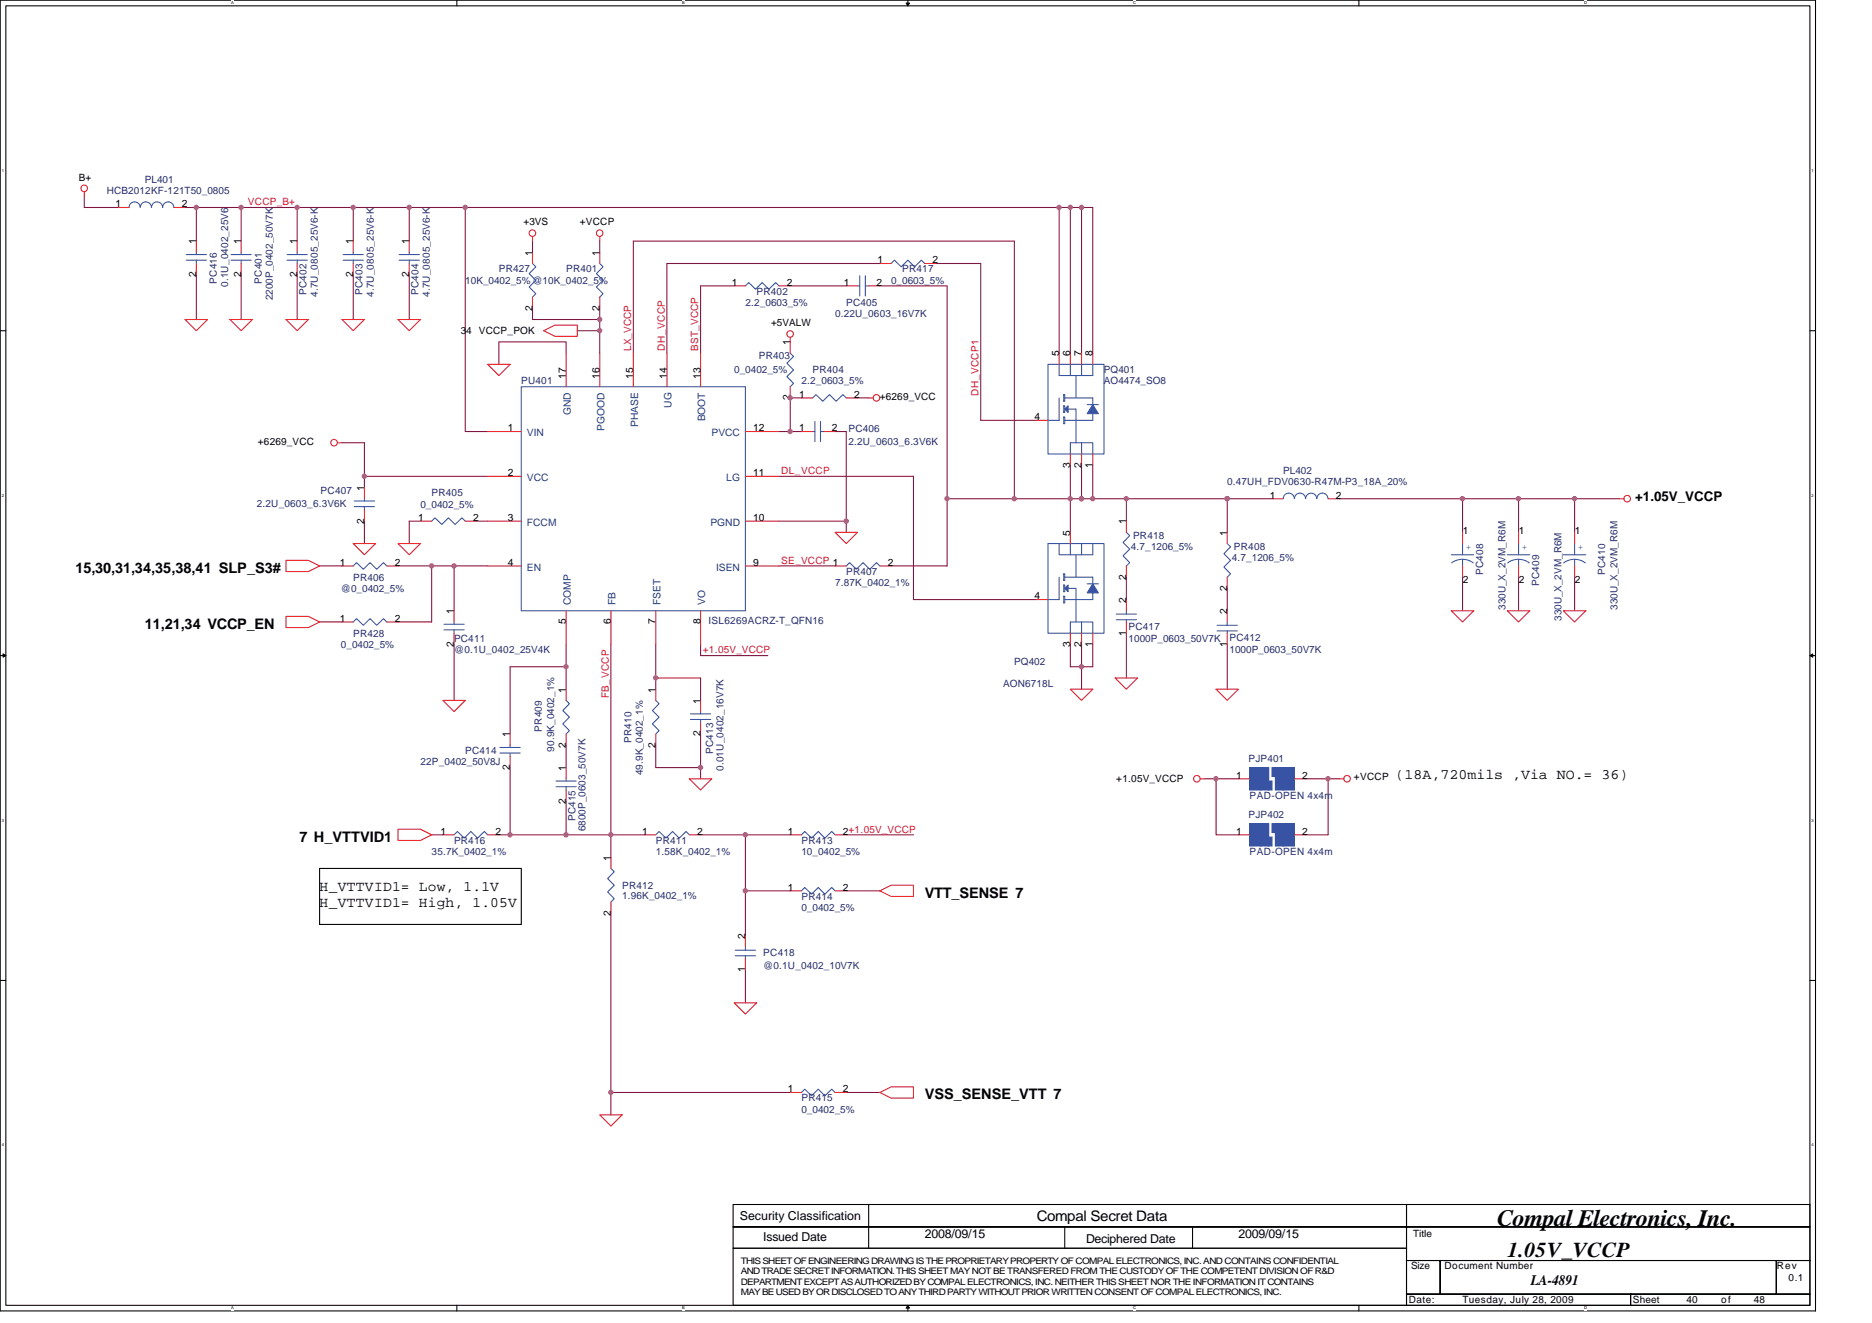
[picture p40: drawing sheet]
<svg xmlns="http://www.w3.org/2000/svg" width="297mm" height="210mm" viewBox="0 0 297 210" stroke-linecap="round" stroke-linejoin="round" font-family="sans-serif">
<defs><g id="words">
<text font-size="3.7" fill="#010202" x="237.6" y="194.5">Compal Electronics, Inc.</text>
<text font-size="3.4" fill="#010202" x="239.2" y="199.6">1.05V_VCCP</text>
<g font-size="2.3" fill="#010202">
<text x="12" y="90.9">15,30,31,34,35,38,41 SLP_S3#</text>
<text x="23" y="99.8">11,21,34 VCCP_EN</text>
<text x="221.4" y="123.7">(18A,720mils ,Via NO.= 36)</text>
<text x="47.5" y="133.6">7 H_VTTVID1</text>
<text x="50.7" y="141.5">H_VTTVID1= Low, 1.1V</text>
<text x="50.7" y="143.9">H_VTTVID1= High, 1.05V</text>
<text x="146.7" y="142.5">VTT_SENSE 7</text>
<text x="146.7" y="174.5">VSS_SENSE_VTT 7</text>
<text x="164.5" y="193.8">Compal Secret Data</text>
<text x="242.9" y="203.9">LA-4891</text>
</g>
<text font-size="2.1" fill="#010202" x="259.5" y="79.5">+1.05V_VCCP</text>
<g font-size="1.9" fill="#010202">
<text x="117.4" y="193.7">Security Classification</text>
<text x="121.1" y="197">Issued Date</text>
<text x="146.7" y="196.5">2008/09/15</text>
<text x="172.3" y="197.2">Deciphered Date</text>
<text x="196.5" y="196.5">2009/09/15</text>
</g>
<g font-size="1.6" fill="#010202">
<text x="12.5" y="28.7">B+</text>
<text x="18.3" y="32.9">1</text>
<text x="28.8" y="32.9">2</text>
<text x="83.1" y="35.8">+3VS</text>
<text x="92" y="35.8">+VCCP</text>
<text x="31.1" y="38.8" transform="rotate(-90 31.1 38.8)">1</text>
<text x="38.2" y="38.8" transform="rotate(-90 38.2 38.8)">1</text>
<text x="47.1" y="38.8" transform="rotate(-90 47.1 38.8)">1</text>
<text x="56" y="38.8" transform="rotate(-90 56 38.8)">1</text>
<text x="64.9" y="38.8" transform="rotate(-90 64.9 38.8)">1</text>
<text x="84.5" y="40.6" transform="rotate(-90 84.5 40.6)">1</text>
<text x="95.1" y="40.6" transform="rotate(-90 95.1 40.6)">1</text>
<text x="139.3" y="41.8">1</text>
<text x="148" y="41.8">2</text>
<text x="31.1" y="44" transform="rotate(-90 31.1 44)">2</text>
<text x="38.2" y="44" transform="rotate(-90 38.2 44)">2</text>
<text x="47.1" y="44" transform="rotate(-90 47.1 44)">2</text>
<text x="56" y="44" transform="rotate(-90 56 44)">2</text>
<text x="64.9" y="44" transform="rotate(-90 64.9 44)">2</text>
<text x="116.1" y="45.4">1</text>
<text x="124.9" y="45.4">2</text>
<text x="133.9" y="45.4">1</text>
<text x="139.1" y="45.4">2</text>
<text x="73.1" y="53">34 VCCP_POK</text>
<text x="84.5" y="49.3" transform="rotate(-90 84.5 49.3)">2</text>
<text x="95.1" y="49.3" transform="rotate(-90 95.1 49.3)">2</text>
<text x="122.4" y="51.8">+5VALW</text>
<text x="125.4" y="54.8" transform="rotate(-90 125.4 54.8)">1</text>
<text x="168" y="56.6" transform="rotate(-90 168 56.6)">5</text>
<text x="169.8" y="56.6" transform="rotate(-90 169.8 56.6)">6</text>
<text x="171.6" y="56.6" transform="rotate(-90 171.6 56.6)">7</text>
<text x="173.4" y="56.6" transform="rotate(-90 173.4 56.6)">8</text>
<text x="89.8" y="60.1" transform="rotate(-90 89.8 60.1)">17</text>
<text x="95.1" y="60.1" transform="rotate(-90 95.1 60.1)">16</text>
<text x="100.5" y="60.1" transform="rotate(-90 100.5 60.1)">15</text>
<text x="105.8" y="60.1" transform="rotate(-90 105.8 60.1)">14</text>
<text x="111.1" y="60.1" transform="rotate(-90 111.1 60.1)">13</text>
<text x="125.4" y="63.5" transform="rotate(-90 125.4 63.5)">2</text>
<text x="126.8" y="63.1">1</text>
<text x="135.5" y="63.1">2</text>
<text x="139.6" y="63.5">+6269_VCC</text>
<text x="40.9" y="70.6">+6269_VCC</text>
<text x="80.6" y="68.5">1</text>
<text x="119.5" y="68.5">12</text>
<text x="126.8" y="68.5">1</text>
<text x="132" y="68.5">2</text>
<text x="164.1" y="66.7">4</text>
<text x="57.8" y="77.9" transform="rotate(-90 57.8 77.9)">1</text>
<text x="80.6" y="75.6">2</text>
<text x="119.5" y="75.6">11</text>
<text x="169.8" y="74.2" transform="rotate(-90 169.8 74.2)">3</text>
<text x="171.6" y="74.2" transform="rotate(-90 171.6 74.2)">2</text>
<text x="173.4" y="74.2" transform="rotate(-90 173.4 74.2)">1</text>
<text x="57.8" y="83.1" transform="rotate(-90 57.8 83.1)">2</text>
<text x="66.4" y="82.7">1</text>
<text x="75.1" y="82.7">2</text>
<text x="80.6" y="82.7">3</text>
<text x="119.5" y="82.7">10</text>
<text x="178.7" y="83.2" transform="rotate(-90 178.7 83.2)">1</text>
<text x="201.5" y="79.1">1</text>
<text x="212" y="79.1">2</text>
<text x="53.9" y="89.8">1</text>
<text x="62.6" y="89.8">2</text>
<text x="80.6" y="89.8">4</text>
<text x="119.5" y="89.8">9</text>
<text x="140.9" y="89.8">2</text>
<text x="169.8" y="85" transform="rotate(-90 169.8 85)">5</text>
<text x="194.7" y="85" transform="rotate(-90 194.7 85)">1</text>
<text x="232.1" y="84.7">1</text>
<text x="241" y="84.7">1</text>
<text x="249.9" y="84.7">1</text>
<text x="164.1" y="95.1">4</text>
<text x="178.7" y="95.7" transform="rotate(-90 178.7 95.7)">2</text>
<text x="178.7" y="92" transform="rotate(-90 178.7 92)">2</text>
<text x="194.7" y="93.8" transform="rotate(-90 194.7 93.8)">2</text>
<text x="232.1" y="92.5">2</text>
<text x="241" y="92.5">2</text>
<text x="249.9" y="92.5">2</text>
<text x="53.9" y="98.7">1</text>
<text x="62.6" y="98.7">2</text>
<text x="72" y="97.5" transform="rotate(-90 72 97.5)">1</text>
<text x="89.8" y="99.1" transform="rotate(-90 89.8 99.1)">5</text>
<text x="96.9" y="99.1" transform="rotate(-90 96.9 99.1)">6</text>
<text x="104" y="99.1" transform="rotate(-90 104 99.1)">7</text>
<text x="111.1" y="99.1" transform="rotate(-90 111.1 99.1)">8</text>
<text x="178.7" y="100.9" transform="rotate(-90 178.7 100.9)">1</text>
<text x="194.7" y="97.5" transform="rotate(-90 194.7 97.5)">2</text>
<text x="72" y="102.7" transform="rotate(-90 72 102.7)">2</text>
<text x="169.8" y="102.7" transform="rotate(-90 169.8 102.7)">3</text>
<text x="171.6" y="102.7" transform="rotate(-90 171.6 102.7)">2</text>
<text x="173.4" y="102.7" transform="rotate(-90 173.4 102.7)">1</text>
<text x="194.7" y="102.7" transform="rotate(-90 194.7 102.7)">1</text>
<text x="89.8" y="109.9" transform="rotate(-90 89.8 109.9)">1</text>
<text x="104" y="109.9" transform="rotate(-90 104 109.9)">1</text>
<text x="111.1" y="111.7" transform="rotate(-90 111.1 111.7)">1</text>
<text x="80.9" y="117" transform="rotate(-90 80.9 117)">1</text>
<text x="89.8" y="118.7" transform="rotate(-90 89.8 118.7)">2</text>
<text x="104" y="118.7" transform="rotate(-90 104 118.7)">2</text>
<text x="111.1" y="116.9" transform="rotate(-90 111.1 116.9)">2</text>
<text x="80.9" y="122.2" transform="rotate(-90 80.9 122.2)">2</text>
<text x="89.8" y="122.4" transform="rotate(-90 89.8 122.4)">1</text>
<text x="177.1" y="124.1">+1.05V_VCCP</text>
<text x="196.1" y="123.6">1</text>
<text x="206.6" y="123.6">2</text>
<text x="214.8" y="123.8">+VCCP</text>
<text x="89.8" y="127.5" transform="rotate(-90 89.8 127.5)">2</text>
<text x="69.9" y="132.5">1</text>
<text x="78.6" y="132.5">2</text>
<text x="96.9" y="136.6" transform="rotate(-90 96.9 136.6)">1</text>
<text x="101.9" y="132.5">1</text>
<text x="110.6" y="132.5">2</text>
<text x="125" y="132.5">1</text>
<text x="133.7" y="132.5">2+1.05V_VCCP</text>
<text x="196.1" y="132.5">1</text>
<text x="206.6" y="132.5">2</text>
<text x="125" y="141.4">1</text>
<text x="133.7" y="141.4">2</text>
<text x="96.9" y="145.3" transform="rotate(-90 96.9 145.3)">2</text>
<text x="118.3" y="149" transform="rotate(-90 118.3 149)">2</text>
<text x="118.3" y="154.2" transform="rotate(-90 118.3 154.2)">1</text>
<text x="125" y="173.4">1</text>
<text x="133.7" y="173.4">2</text>
<text x="224.2" y="196.3">Title</text>
<text x="223.9" y="201.5">Size</text>
<text x="229.2" y="201.5">Document Number</text>
<text x="281.9" y="201.5">Rev</text>
<text x="283.8" y="203.3">0.1</text>
<text x="223.5" y="206.8">Date:</text>
<text x="232.1" y="206.8">Tuesday, July 28, 2009</text>
<text x="259.1" y="206.8">Sheet</text>
<text x="267.6" y="206.8">40</text>
<text x="273.1" y="206.8">of</text>
<text x="278.3" y="206.8">48</text>
</g>
<g font-size="1.6" fill="#282973">
<text x="23" y="29">PL401</text>
<text x="16.9" y="30.8">HCB2012KF-121T50_0805</text>
<text x="34.4" y="45" transform="rotate(-90 34.4 45)">PC416</text>
<text x="36.2" y="45.5" transform="rotate(-90 36.2 45.5)">0.1U_0402_25V6</text>
<text x="41.5" y="45" transform="rotate(-90 41.5 45)">PC401</text>
<text x="43.3" y="47.7" transform="rotate(-90 43.3 47.7)">2200P_0402_50V7K</text>
<text x="48.6" y="46.8" transform="rotate(-90 48.6 46.8)">PC402</text>
<text x="50.4" y="47.2" transform="rotate(-90 50.4 47.2)">4.7U_0805_25V6-K</text>
<text x="57.5" y="46.8" transform="rotate(-90 57.5 46.8)">PC403</text>
<text x="59.3" y="47.2" transform="rotate(-90 59.3 47.2)">4.7U_0805_25V6-K</text>
<text x="66.4" y="46.8" transform="rotate(-90 66.4 46.8)">PC404</text>
<text x="68.2" y="47.2" transform="rotate(-90 68.2 47.2)">4.7U_0805_25V6-K</text>
<text x="73.8" y="45">10K_0402_5% @10K_0402_5%</text>
<text x="79.2" y="43.2">PR427</text>
<text x="89.8" y="43.2">PR401</text>
<text x="120.1" y="46.8">PR402</text>
<text x="141.4" y="45">0_0603_5%</text>
<text x="143.2" y="43.2">PR417</text>
<text x="118.3" y="48.6">2.2_0603_5%</text>
<text x="132.5" y="50.4">0.22U_0603_16V7K</text>
<text x="134.3" y="48.6">PC405</text>
<text x="116.5" y="59.2">0_0402_5%</text>
<text x="120.4" y="56.9">PR403</text>
<text x="128.9" y="59.2">PR404</text>
<text x="175.2" y="59.2">PQ401</text>
<text x="82.7" y="61">PU401</text>
<text x="127.2" y="61">2.2_0603_5%</text>
<text x="175.2" y="61">AO4474_SO8</text>
<text x="134.6" y="68.5">PC406</text>
<text x="134.6" y="70.6">2.2U_0603_6.3V6K</text>
<text x="194.7" y="77">0.47UH_FDV0630-R47M-P3_18A_20%</text>
<text x="203.6" y="75.2">PL402</text>
<text x="40.8" y="80.4">2.2U_0603_6.3V6K</text>
<text x="50.9" y="78.4">PC407</text>
<text x="66.7" y="80.6">0_0402_5%</text>
<text x="68.5" y="78.8">PR405</text>
<text x="179.4" y="87.3">4.7_1206_5%</text>
<text x="179.8" y="85.6">PR418</text>
<text x="195.4" y="89.1">4.7_1206_5%</text>
<text x="195.8" y="87.3">PR408</text>
<text x="54.1" y="93.9">@0_0402_5%</text>
<text x="56" y="92.1">PR406</text>
<text x="132.5" y="93">7.87K_0402_1%</text>
<text x="134.3" y="91.2">PR407</text>
<text x="235.3" y="91.2" transform="rotate(-90 235.3 91.2)">PC408</text>
<text x="244.2" y="93" transform="rotate(-90 244.2 93)">PC409</text>
<text x="254.7" y="91.2" transform="rotate(-90 254.7 91.2)">PC410</text>
<text x="56" y="101">PR428</text>
<text x="72" y="101.9">PC411</text>
<text x="112.4" y="99.1">ISL6269ACRZ-T_QFN16</text>
<text x="179.1" y="100">PC417</text>
<text x="179.1" y="101.9">1000P_0603_50V7K</text>
<text x="195.1" y="101.7">PC412</text>
<text x="238.9" y="96.8" transform="rotate(-90 238.9 96.8)">330U_X_2VM_R6M</text>
<text x="247.8" y="98.5" transform="rotate(-90 247.8 98.5)">330U_X_2VM_R6M</text>
<text x="256.7" y="96.8" transform="rotate(-90 256.7 96.8)">330U_X_2VM_R6M</text>
<text x="54.1" y="102.8">0_0402_5%</text>
<text x="72" y="103.7">@0.1U_0402_25V4K</text>
<text x="160.9" y="105.5">PQ402</text>
<text x="195.1" y="103.7">1000P_0603_50V7K</text>
<text x="159.2" y="109">AON6718L</text>
<text x="73.8" y="119.7">PC414</text>
<text x="86" y="116.1" transform="rotate(-90 86 116.1)">PR409</text>
<text x="87.9" y="119.3" transform="rotate(-90 87.9 119.3)">90.9K_0402_1%</text>
<text x="100.2" y="117.9" transform="rotate(-90 100.2 117.9)">PR410</text>
<text x="113.2" y="119.7" transform="rotate(-90 113.2 119.7)">PC413</text>
<text x="66.7" y="121.5">22P_0402_50V8J</text>
<text x="102" y="123.1" transform="rotate(-90 102 123.1)">49.9K_0402_1%</text>
<text x="114.8" y="122.4" transform="rotate(-90 114.8 122.4)">0.01U_0402_16V7K</text>
<text x="198.1" y="120.9">PJP401</text>
<text x="91.3" y="130.4" transform="rotate(-90 91.3 130.4)">PC415</text>
<text x="92.9" y="132" transform="rotate(-90 92.9 132)">6800P_0603_50V7K</text>
<text x="198.1" y="129.8">PJP402</text>
<text x="198.3" y="126.8">PAD-OPEN 4x4m</text>
<text x="68.5" y="135.7">35.7K_0402_1%</text>
<text x="72" y="133.9">PR416</text>
<text x="104.1" y="133.9">PR411</text>
<text x="104.1" y="135.7">1.58K_0402_1%</text>
<text x="127.2" y="133.9">PR413</text>
<text x="127.2" y="135.7">10_0402_5%</text>
<text x="198.3" y="135.7">PAD-OPEN 4x4m</text>
<text x="98.7" y="141">PR412</text>
<text x="98.7" y="142.6">1.96K_0402_1%</text>
<text x="127.2" y="142.8">PR414</text>
<text x="127.2" y="144.6">0_0402_5%</text>
<text x="121.1" y="151.7">PC418</text>
<text x="121.1" y="153.8">@0.1U_0402_10V7K</text>
<text x="127.2" y="174.8">PR415</text>
<text x="127.2" y="176.6">0_0402_5%</text>
</g>
<g font-size="1.6" fill="#ed2024">
<text x="39.3" y="32.6">VCCP_B+</text>
<text x="100.1" y="55.7" transform="rotate(-90 100.1 55.7)">LX_VCCP</text>
<text x="105.5" y="55.7" transform="rotate(-90 105.5 55.7)">DH_VCCP</text>
<text x="110.8" y="55.7" transform="rotate(-90 110.8 55.7)">BST_VCCP</text>
<text x="155.3" y="62.8" transform="rotate(-90 155.3 62.8)">DH_VCCP1</text>
<text x="124" y="75.2">DL_VCCP</text>
<text x="124" y="89.5">SE_VCCP 1</text>
<text x="111.5" y="103.7">+1.05V_VCCP</text>
<text x="96.6" y="110.8" transform="rotate(-90 96.6 110.8)">FB_VCCP</text>
</g>
<g font-size="1.6" fill="#1d437e">
<text x="90.6" y="65.9" transform="rotate(-90 90.6 65.9)">GND</text>
<text x="106.6" y="64.7" transform="rotate(-90 106.6 64.7)">UG</text>
<text x="83.6" y="69.2">VIN</text>
<text x="95.9" y="68.3" transform="rotate(-90 95.9 68.3)">PGOOD</text>
<text x="101.2" y="67.8" transform="rotate(-90 101.2 67.8)">PHASE</text>
<text x="111.9" y="66.9" transform="rotate(-90 111.9 66.9)">BOOT</text>
<text x="112.9" y="69.2">PVCC</text>
<text x="83.6" y="76.3">VCC</text>
<text x="115.2" y="76.3">LG</text>
<text x="83.6" y="83.4">FCCM</text>
<text x="112.7" y="83.4">PGND</text>
<text x="83.6" y="90.5">EN</text>
<text x="113.6" y="90.5">ISEN</text>
<text x="90.6" y="96.1" transform="rotate(-90 90.6 96.1)">COMP</text>
<text x="97.7" y="96.1" transform="rotate(-90 97.7 96.1)">FB</text>
<text x="104.8" y="96.1" transform="rotate(-90 104.8 96.1)">FSET</text>
<text x="111.9" y="96.1" transform="rotate(-90 111.9 96.1)">VO</text>
</g>
<g font-size="1.6" fill="#3953a4">
<text x="232.6" y="87.4">+</text>
<text x="241.5" y="87.4">+</text>
<text x="250.4" y="87.4">+</text>
</g>
<g font-size="1.4" fill="#010202">
<text x="117.6" y="200.6">THIS SHEET OF ENGINEERING DRAWING IS THE PROPRIETARY PROPERTY OF COMPAL ELECTRONICS, INC. AND CONTAINS CONFIDENTIAL</text>
<text x="117.6" y="202.2">AND TRADE SECRET INFORMATION. THIS SHEET MAY NOT BE TRANSFERED FROM THE CUSTODY OF THE COMPETENT DIVISION OF R&amp;D</text>
<text x="117.6" y="203.9">DEPARTMENT EXCEPT AS AUTHORIZED BY COMPAL ELECTRONICS, INC. NEITHER THIS SHEET NOR THE INFORMATION IT CONTAINS</text>
<text x="117.6" y="205.5">MAY BE USED BY OR DISCLOSED TO ANY THIRD PARTY WITHOUT PRIOR WRITTEN CONSENT OF COMPAL ELECTRONICS, INC.</text>
</g>
<g font-size=".6" fill="#010202">
<text x="36.7" y=".7">A</text>
<text x="108.3" y=".7">B</text>
<text x="179.8" y=".7">C</text>
<text x="251.4" y=".7">D</text>
<text x=".3" y="27.3">1</text>
<text x="287.4" y="27.3">1</text>
<text x=".3" y="78.8">2</text>
<text x="287.4" y="78.8">2</text>
<text x=".3" y="130.4">3</text>
<text x="287.4" y="130.4">3</text>
<text x=".3" y="182">4</text>
<text x="287.4" y="182">4</text>
<text x="36.7" y="207.8">A</text>
<text x="108.3" y="207.8">B</text>
<text x="179.8" y="207.8">C</text>
<text x="251.4" y="207.8">D</text>
</g>
</g></defs>
<path d="M0 0h288.1v208.1h-288.1zM.9 .9h286.3v206.3h-286.3z" fill="none" stroke="#010202" stroke-width=".17"/>
<g fill="#fff">
<path d="M36.7 .1h.4v.7h-.4z"/>
<path d="M36.7 207.3h.4v.7h-.4z"/>
</g>
<path d="M72.5 0v.9M72.5 207.2v.9" fill="none" stroke="#010202" stroke-width=".17"/>
<g fill="#fff">
<path d="M108.3 .1h.4v.7h-.4z"/>
<path d="M108.3 207.3h.4v.7h-.4z"/>
</g>
<path d="M144.1 0v.9M144.1 207.2v.9" fill="none" stroke="#010202" stroke-width=".17"/>
<path d="M143.8 .5h.5l-.2 .4z" fill="#010202"/>
<path d="M143.8 .5h.5l-.2 .4z" fill="none" stroke="#010202" stroke-width=".16"/>
<path d="M144.1 207.2l.2 .4h-.5z" fill="#010202"/>
<path d="M144.1 207.2l.2 .4h-.5z" fill="none" stroke="#010202" stroke-width=".16"/>
<g fill="#fff">
<path d="M179.8 .1h.5v.7h-.5z"/>
<path d="M179.8 207.3h.5v.7h-.5z"/>
</g>
<path d="M215.6 0v.9M215.6 207.2v.9" fill="none" stroke="#010202" stroke-width=".17"/>
<g fill="#fff">
<path d="M251.4 .1h.4v.7h-.4z"/>
<path d="M251.4 207.3h.4v.7h-.4z"/>
<path d="M.3 26.7h.3v.7h-.3z"/>
<path d="M287.4 26.7h.4v.7h-.4z"/>
<path d="M.3 78.3h.3v.7h-.3z"/>
<path d="M287.4 78.3h.4v.7h-.4z"/>
</g>
<path d="M0 52.5h.9M287.2 52.5h.9" fill="none" stroke="#010202" stroke-width=".17"/>
<g fill="#fff">
<path d="M.3 129.8h.3v.7h-.3z"/>
<path d="M287.4 129.8h.4v.7h-.4z"/>
</g>
<path d="M0 104.1h.9M287.2 104.1h.9" fill="none" stroke="#010202" stroke-width=".17"/>
<path d="M.5 103.8l.4 .3-.4 .2z" fill="#010202"/>
<path d="M.5 103.8l.4 .3-.4 .2z" fill="none" stroke="#010202" stroke-width=".16"/>
<path d="M287.2 104.1l.4-.3v.5z" fill="#010202"/>
<path d="M287.2 104.1l.4-.3v.5z" fill="none" stroke="#010202" stroke-width=".16"/>
<g fill="#fff">
<path d="M.3 181.4h.3v.7h-.3z"/>
<path d="M287.4 181.4h.4v.7h-.4z"/>
</g>
<g fill="none" stroke="#010202" stroke-width=".17">
<path d="M50.7 137.8h32v8.9h-32zM0 155.6h.9M287.2 155.6h.9M116.3 191.2h106.9v3.5h-106.9zM116.3 194.7h106.9v3.4h-106.9zM116.3 198.1h106.9v9.1h-106.9zM137.8 191.2v6.9M168.9 194.7v3.4M189.2 194.7v3.4M223.2 191.2h64v3.5h-64zM223.2 194.7h64v5.4h-64zM223.2 200.1h5.3v5.3h-5.3z"/>
<path d="M223.2 205.4h35.5v1.8h-35.5zM228.5 200.1h53.4v5.3h-53.4zM258.7 205.4h28.5v1.8h-28.5zM281.9 200.1h5.3v5.3h-5.3z"/>
</g>
<g fill="none" stroke="#7f1542" stroke-width=".17">
<path d="M13.4 31.2v1.7h5.3M29.4 32.9h1.8v5.4M31.2 32.9h7.1M38.3 32.9h8.9v5.4M38.3 32.9v5.4M47.2 32.9h8.8v5.4M64.9 32.9v5.4M73.8 32.9h-17.8M73.8 32.9h94.3v23.1M73.8 32.9v35.6h3.6M84.5 38.3v1.7M95.2 38.3v1.7"/>
<path d="M168.1 32.9h5.3v23.1M169.8 32.9v23.1M171.6 32.9v23.1M31.2 43.6v7.1M38.3 43.6v7.1M47.2 43.6v7.1M56 43.6v7.1M64.9 43.6v7.1M84.5 48.9v1.8h10.7M89.8 56v-1.7h-10.6v3.5M91.6 52.5h3.6v3.5M95.2 48.9v3.6"/>
<path d="M100.5 56v-17.7h60.4v40.9M116.5 45.4h-5.3v10.6M125.4 45.4h8.9M139.6 41.8h-33.8v14.2M139.6 45.4h10.7v44.4h-8.9M148.5 41.8h7.1v24.9h8.9M54.3 70.3h3.5v7.1M57.8 75.6h19.6M123.6 75.6h21.3v19.6h19.6M127.2 68.5h-3.6M127.2 63.2h-1.8v5.3M132.5 68.5h1.8v16"/>
<path d="M136.1 63.2h1.7M150.3 79.2h23.1M169.8 73.8v10.7M171.6 73.8v5.4M173.4 73.8v5.4M173.4 79.2h5.3v3.5M178.7 79.2h23.1M194.7 79.2v5.3M212.5 79.2h19.6M232.1 79.2v5.3M232.1 79.2h8.9v5.3M241 79.2h8.8v5.3"/>
<path d="M249.8 79.2h7.2M50.7 89.8h3.6M50.7 98.7h3.6M57.8 82.7v3.6M66.7 82.7h-1.8v3.6M68.5 89.8v8.9h-5.3M72 89.8v7.1M75.6 82.7h1.8M77.4 89.8h-14.2M123.6 89.8h8.9M123.6 82.7h10.7M178.7 91.6v3.6"/>
<path d="M194.7 93.4v3.5M232.1 91.6v5.3M241 91.6v5.3M249.8 91.6v5.3M72 102.3v8.9M89.8 102.3v7.1M89.8 105.8h-8.9v10.7M89.8 118.3v3.5M96.9 102.3v33.8M104.1 107.6v1.8M104.1 118.3v3.5h7.1M104.1 102.3v5.3h7.1v3.6"/>
<path d="M111.2 102.3v1.8h10.6M111.2 116.5v7.1M169.8 102.3v3.5h3.6v-3.5M171.6 102.3v7.1M178.7 100.5v7.1M194.7 102.3v7.1M68.5 132.5h1.8M79.2 132.5h23.1M80.9 121.8v10.7M89.8 127.2v5.3M111.2 132.5h14.2M118.3 132.5v16"/>
<path d="M134.3 132.5h10.6M191.2 123.6h1.8v8.9h3.5M193 123.6h3.5M207.2 123.6h3.5v8.9h-3.5M210.7 123.6h1.8M96.9 144.9v28.5h28.5M118.3 153.8v5.4M118.3 141.4h7.1M134.3 141.4h5.3M96.9 173.4v3.5M134.3 173.4h5.3"/>
</g>
<g fill="none" stroke="#ed2024" stroke-width=".17">
<path d="M13.4 30.4v.8M84.5 37.5v.8M95.2 37.5v.8M29.4 50.7h3.5l-1.7 1.8zM36.5 50.7h3.5l-1.7 1.8zM45.4 50.7h3.5l-1.7 1.8zM54.3 50.7h3.5l-1.8 1.8zM63.2 50.7h3.5l-1.8 1.8zM77.4 57.8h3.5l-1.7 1.8zM86.3 52.5l1.8-.9h3.5v1.8h-3.5zM125.4 53.5v.8M53.5 70.3h.8"/>
<path d="M137.8 63.2h.8M257 79.2h.7M45.4 88.9h3.5l1.8 .9-1.8 .9h-3.5zM45.4 97.8h3.5l1.8 .9-1.8 .9h-3.5zM56 86.3h3.6l-1.8 1.7zM63.2 86.3h3.5l-1.8 1.7zM132.5 84.5h3.6l-1.8 1.8zM230.3 96.9h3.5l-1.7 1.8zM239.2 96.9h3.5l-1.7 1.8zM248.1 96.9h3.5l-1.8 1.8zM70.3 111.2h3.5l-1.8 1.7zM169.8 109.4h3.6l-1.8 1.8z"/>
<path d="M177 107.6h3.5l-1.8 1.8zM193 109.4h3.5l-1.8 1.8zM63.2 131.6h3.5l1.8 .9-1.8 .9h-3.5zM109.4 123.6h3.5l-1.7 1.8zM190.5 123.6h.7M212.5 123.6h.7M116.5 159.2h3.6l-1.8 1.7zM139.6 141.4l1.8-.9h3.5v1.8h-3.5zM95.2 176.9h3.5l-1.8 1.8zM139.6 173.4l1.8-.9h3.5v1.8h-3.5z"/>
<circle cx="13.4" cy="29.9" r=".52"/>
<circle cx="84.5" cy="37" r=".52"/>
<circle cx="95.1" cy="37" r=".52"/>
<circle cx="125.4" cy="53" r=".52"/>
<circle cx="53" cy="70.3" r=".52"/>
<circle cx="139.1" cy="63.1" r=".52"/>
<circle cx="258.2" cy="79.1" r=".52"/>
<circle cx="189.9" cy="123.6" r=".52"/>
<circle cx="213.7" cy="123.6" r=".52"/>
</g>
<path d="M173.4 92.7l.9 1.4h-1.8z" fill="#3953a4"/>
<path d="M173.4 92.7l.9 1.4h-1.8z" fill="none" stroke="#3953a4" stroke-width=".17"/>
<path d="M168.9 93.4l.6-.5v1z" fill="#3953a4"/>
<g fill="none" stroke="#3953a4" stroke-width=".17">
<path d="M166.3 86.3h8.9v14.2h-8.9zM168.1 91.6v3.6h-1.8M168.1 86.3v1.7h5.3v-1.7M168.8 94.6h.1v1.1h-.1zM168.8 92.9h.1v1h-.1zM168.8 91.1h.1v1h-.1zM168.9 91.6h4.5v1.1M168.9 93.4l.6-.5v1zM169.5 93.4h1.2v5.3M169.8 86.3v1.7M170.7 88v3.6M171.6 98.7h1.8v1.8"/>
<path d="M171.6 98.7v1.8M171.6 98.7h-1.8v1.8M171.6 86.3v1.7M172.5 92.7h1.8M173.4 94.1v1.1h-4.5M177.1 97.5h3.2M177.1 98.4h3.2M178.7 96.9v.6M178.7 98.4v.3M193.1 99.2h3.2M194.7 98.7v.5M193.1 100.1h3.2"/>
<path d="M194.7 100.1v.4M104.1 132.5l.5-.5 1.1 1 1-1 1.1 1 1.1-1 .5 .5M127.2 141.4l.5-.5 1.1 1 1-1 1.1 1 1.1-1 .5 .5"/>
</g>
<g fill="none" stroke="#ed2024" stroke-width=".17">
<path d="M164.5 95.2h1.8M169.8 84.5v1.8M178.7 95.2v1.7M178.7 98.7v1.8M194.7 96.9v1.8M169.8 100.5v1.8M171.6 100.5v1.8M173.4 100.5v1.8M194.7 100.5v1.8M102.3 132.5h1.8M109.4 132.5h1.8M125.4 141.4h1.8"/>
<path d="M132.5 141.4h1.8"/>
</g>
<path d="M198.3 130.7h1.8v3.6h-1.8z" fill-rule="evenodd" fill="#3953a4"/>
<path d="M198.3 130.7h1.8v3.6h-1.8z" fill="none" stroke="#3953a4" stroke-width=".17"/>
<path d="M203.6 130.7h1.8v3.6h-1.8z" fill-rule="evenodd" fill="#3953a4"/>
<path d="M203.6 130.7h1.8v3.6h-1.8z" fill="none" stroke="#3953a4" stroke-width=".17"/>
<path d="M200.1 130.7h1.2v3.6h-1.2z" fill-rule="evenodd" fill="#3953a4"/>
<path d="M200.1 130.7h1.2v3.6h-1.2z" fill="none" stroke="#3953a4" stroke-width=".17"/>
<path d="M201.3 132.9h.5v1.4h-.5z" fill-rule="evenodd" fill="#3953a4"/>
<path d="M201.3 132.9h.5v1.4h-.5z" fill="none" stroke="#3953a4" stroke-width=".17"/>
<path d="M201.8 130.7h.6v1.4h-.6z" fill-rule="evenodd" fill="#3953a4"/>
<path d="M201.8 130.7h.6v1.4h-.6z" fill="none" stroke="#3953a4" stroke-width=".17"/>
<path d="M202.4 130.7h1.2v3.6h-1.2z" fill-rule="evenodd" fill="#3953a4"/>
<g fill="none" stroke="#3953a4" stroke-width=".17">
<path d="M25.8 32.9a.89 .89 0 0 0-.9-.9 .89 .89 0 0 0-.9 .9 .89 .89 0 0 0-.9-.9 .89 .89 0 0 0-.9 .9 .88 .88 0 0 0-.8-.9 .88 .88 0 0 0-.9 .9M27.6 32.9a.88 .88 0 0 0-.9-.9 .88 .88 0 0 0-.9 .9M54.4 41.3h3.3M54.4 40.4h3.3M56 40v.4M56 41.3v.5M95.2 41.8l.5 .6-1.1 1 1.1 1.1-1.1 1 1.1 1.1-.5 .6M118.3 45.4l.5-.6 1.1 1.1 1-1.1 1.1 1.1 1.1-1.1 .5 .6M56.2 79.5h3.2M57.8 79.2v.3M82.7 61.4h35.6v35.5h-35.6zM203.6 79.1a.88 .88 0 0 1 .9-.8 .88 .88 0 0 1 .9 .8"/>
<path d="M205.4 79.1a.88 .88 0 0 1 .9-.8 .88 .88 0 0 1 .9 .8M207.2 79.1a.89 .89 0 0 1 .9-.8 .89 .89 0 0 1 .9 .8 .88 .88 0 0 1 .8-.8 .88 .88 0 0 1 .9 .8M56.2 80.4h3.2M57.8 80.4v.5M134.3 89.8l.5-.5 1.1 1.1 1-1.1 1.1 1.1 1.1-1.1 .5 .5M109.6 114.2h3.2M109.6 113.3h3.2M111.2 112.9v.4M111.2 114.2v.5M88.2 124.9h3.2M88.2 124h3.2M89.8 123.6v.4"/>
<path d="M89.8 124.9v.5M202.4 130.7h1.2v3.6h-1.2z"/>
</g>
<g fill="none" stroke="#ed2024" stroke-width=".17">
<path d="M18.7 32.9h1.8M27.6 32.9h1.8M56 38.3v1.7M56 41.8v1.8M89.8 56v5.4M95.2 40v1.8M95.2 47.2v1.7M95.2 56v5.4M100.5 56v5.4M105.8 56v5.4M111.2 56v5.4M116.5 45.4h1.8"/>
<path d="M123.6 45.4h1.8M57.8 77.4v1.8M77.4 68.5h5.3M77.4 75.6h5.3M118.3 68.5h5.3M118.3 75.6h5.3M201.8 79.2h1.8M210.7 79.2h1.8M57.8 80.9v1.8M77.4 89.8h5.3M77.4 82.7h5.3M89.8 96.9v5.4"/>
<path d="M96.9 96.9v5.4M104.1 96.9v5.4M111.2 96.9v5.4M118.3 89.8h5.3M118.3 82.7h5.3M132.5 89.8h1.8M139.6 89.8h1.8M111.2 111.2v1.7M111.2 114.7v1.8M89.8 121.8v1.8M89.8 125.4v1.8M196.5 132.5h1.8"/>
<path d="M205.4 132.5h1.8"/>
</g>
<path d="M173.4 64.2l.9 1.5h-1.8z" fill="#3953a4"/>
<path d="M173.4 64.2l.9 1.5h-1.8z" fill="none" stroke="#3953a4" stroke-width=".17"/>
<path d="M168.9 64.9l.6-.5v1.1z" fill="#3953a4"/>
<g fill="none" stroke="#3953a4" stroke-width=".17">
<path d="M45.5 41.3h3.3M45.5 40.4h3.3M47.2 40v.4M47.2 41.3v.5M84.5 41.8l.5 .6-1 1 1 1.1-1 1 1 1.1-.5 .6M136.1 45.4h.3M136.4 43.8v3.2M137.3 45.4h.5M137.3 43.8v3.2M141.4 41.8l.5-.5 1.1 1.1 1.1-1.1 1 1.1 1.1-1.1 .5 .5M166.3 57.8h8.9v14.2h-8.9zM169.8 57.8v1.8"/>
<path d="M170.7 59.6v3.6M171.6 57.8v1.8M173.4 57.8v1.8h-5.3v-1.8M128.9 68.5h.4M129.3 66.9v3.2M130.2 68.5h.5M130.2 66.9v3.2M168.1 63.2v3.5h-1.8M168.8 66.2h.1v1h-.1zM168.8 64.4h.1v1.1h-.1zM168.8 62.6h.1v1.1h-.1zM168.9 64.9l.6-.5v1.1z"/>
<path d="M168.9 63.2h4.5v1M169.5 64.9h1.2v5.4M171.6 70.3v1.7M171.6 70.3h1.8v1.7M171.6 70.3h-1.8v1.7M172.5 64.2h1.8M173.4 65.7v1h-4.5M56 98.7l.6-.5 1.1 1 1-1 1.1 1 1.1-1 .5 .5M56 89.8l.6-.5 1.1 1.1 1-1.1 1.1 1.1 1.1-1.1 .5 .5M178.7 84.5l.6 .5-1.1 1.1 1.1 1.1-1.1 1 1.1 1.1-.6 .5M79.3 119.5h3.2M79.3 118.6h3.2"/>
<path d="M80.9 118.3v.3M80.9 119.5v.6M89.8 111.2l.6 .5-1.1 1.1 1.1 1-1.1 1.1 1.1 1.1-.6 .5M104.1 111.2l.5 .5-1.1 1.1 1.1 1-1.1 1.1 1.1 1.1-.5 .5M127.2 173.4l.5-.5 1.1 1 1-1 1.1 1 1.1-1 .5 .5"/>
</g>
<g fill="none" stroke="#ed2024" stroke-width=".17">
<path d="M47.2 38.3v1.7M47.2 41.8v1.8M84.5 40v1.8M84.5 47.2v1.7M134.3 45.4h1.8M137.8 45.4h1.8M139.6 41.8h1.8M146.7 41.8h1.8M168.1 56v1.8M169.8 56v1.8M171.6 56v1.8M173.4 56v1.8"/>
<path d="M127.2 68.5h1.7M130.7 68.5h1.8M164.5 66.7h1.8M169.8 72v1.8M171.6 72v1.8M173.4 72v1.8M54.3 98.7h1.7M54.3 89.8h1.7M61.4 98.7h1.8M61.4 89.8h1.8M178.7 82.7v1.8M178.7 89.8v1.8"/>
<path d="M80.9 116.5v1.8M89.8 109.4v1.8M89.8 116.5v1.8M104.1 109.4v1.8M104.1 116.5v1.8M80.9 120.1v1.7M125.4 173.4h1.8M132.5 173.4h1.8"/>
</g>
<path d="M198.3 121.8h1.8v3.6h-1.8z" fill-rule="evenodd" fill="#3953a4"/>
<path d="M198.3 121.8h1.8v3.6h-1.8z" fill="none" stroke="#3953a4" stroke-width=".17"/>
<path d="M203.6 121.8h1.8v3.6h-1.8z" fill-rule="evenodd" fill="#3953a4"/>
<path d="M203.6 121.8h1.8v3.6h-1.8z" fill="none" stroke="#3953a4" stroke-width=".17"/>
<path d="M200.1 121.8h1.2v3.6h-1.2z" fill-rule="evenodd" fill="#3953a4"/>
<path d="M200.1 121.8h1.2v3.6h-1.2z" fill="none" stroke="#3953a4" stroke-width=".17"/>
<path d="M201.3 124h.5v1.4h-.5z" fill-rule="evenodd" fill="#3953a4"/>
<path d="M201.3 124h.5v1.4h-.5z" fill="none" stroke="#3953a4" stroke-width=".17"/>
<path d="M201.8 121.8h.6v1.4h-.6z" fill-rule="evenodd" fill="#3953a4"/>
<path d="M201.8 121.8h.6v1.4h-.6z" fill="none" stroke="#3953a4" stroke-width=".17"/>
<path d="M202.4 121.8h1.2v3.6h-1.2z" fill-rule="evenodd" fill="#3953a4"/>
<g fill="none" stroke="#3953a4" stroke-width=".17">
<path d="M29.5 41.3h3.3M29.5 40.4h3.3M31.2 40v.4M31.2 41.3v.5M36.7 41.3h3.2M36.7 40.4h3.2M38.3 40v.4M38.3 41.3v.5M63.3 41.3h3.2M63.3 40.4h3.2M64.9 40v.4M64.9 41.3v.5"/>
<path d="M125.4 56l.5 .6-1 1.1 1 1-1 1.1 1 1.1-.5 .5M128.9 63.2l.6-.6 1.1 1.1 1-1.1 1.1 1.1 1-1.1 .6 .6M68.5 82.7l.5-.5 1.1 1 1.1-1 1 1 1.1-1 .5 .5M70.4 100h3.3M70.4 99.1h3.3M72 98.7v.4M72 100v.5M194.7 86.3l.6 .5-1.1 1.1 1.1 1-1.1 1.1 1.1 1.1-.6 .5M230.3 88h3.5M230.3 89.3a2.86 2.86 0 0 1 3.5 0M232.1 86.3v1.7M232.1 88.8v1"/>
<path d="M239.2 88h3.5M239.2 89.3a2.86 2.86 0 0 1 3.5 0M241 86.3v1.7M241 88.8v1M248.1 88h3.5M248.1 89.3a2.86 2.86 0 0 1 3.4 0M249.8 86.3v1.7M249.8 88.8v1M72 132.5l.6-.5 1.1 1 1-1 1.1 1 1.1-1 .5 .5M96.9 137.8l.6 .6-1.1 1 1.1 1.1-1.1 1.1 1.1 1-.6 .6M127.2 132.5l.5-.5 1.1 1 1-1 1.1 1 1.1-1 .5 .5M202.4 121.8h1.2v3.6h-1.2z"/>
<path d="M116.7 150.8h3.2M116.7 151.7h3.2M118.3 150.3v.5M118.3 151.7v.4"/>
</g>
<g fill="none" stroke="#ed2024" stroke-width=".17">
<path d="M31.2 38.3v1.7M38.3 38.3v1.7M64.9 38.3v1.7M31.2 41.8v1.8M38.3 41.8v1.8M64.9 41.8v1.8M125.4 54.3v1.7M125.4 61.4v1.8M127.2 63.2h1.7M134.3 63.2h1.8M66.7 82.7h1.8M72 96.9v1.8"/>
<path d="M73.8 82.7h1.8M194.7 84.5v1.8M194.7 91.6v1.8M232.1 84.5v1.8M232.1 89.8v1.8M241 84.5v1.8M241 89.8v1.8M249.8 84.5v1.8M249.8 89.8v1.8M72 100.5v1.8M70.3 132.5h1.7M77.4 132.5h1.8"/>
<path d="M96.9 136.1v1.7M125.4 132.5h1.8M132.5 132.5h1.8M196.5 123.6h1.8M205.4 123.6h1.8M96.9 143.2v1.7M118.3 148.5v1.8M118.3 152.1v1.7"/>
</g>
<circle cx="168" cy="32.9" r=".35" fill="#b9529f"/>
<circle cx="168" cy="32.9" r=".35" fill="none" stroke="#b9529f" stroke-width=".17"/>
<circle cx="73.8" cy="32.9" r=".35" fill="#b9529f"/>
<circle cx="73.8" cy="32.9" r=".35" fill="none" stroke="#b9529f" stroke-width=".17"/>
<circle cx="171.6" cy="32.9" r=".35" fill="#b9529f"/>
<circle cx="171.6" cy="32.9" r=".35" fill="none" stroke="#b9529f" stroke-width=".17"/>
<circle cx="171.6" cy="105.8" r=".35" fill="#b9529f"/>
<circle cx="171.6" cy="105.8" r=".35" fill="none" stroke="#b9529f" stroke-width=".17"/>
<circle cx="31.1" cy="32.9" r=".35" fill="#b9529f"/>
<circle cx="31.1" cy="32.9" r=".35" fill="none" stroke="#b9529f" stroke-width=".17"/>
<circle cx="96.9" cy="132.5" r=".35" fill="#b9529f"/>
<circle cx="96.9" cy="132.5" r=".35" fill="none" stroke="#b9529f" stroke-width=".17"/>
<circle cx="104" cy="107.6" r=".35" fill="#b9529f"/>
<circle cx="104" cy="107.6" r=".35" fill="none" stroke="#b9529f" stroke-width=".17"/>
<circle cx="111.2" cy="121.8" r=".35" fill="#b9529f"/>
<circle cx="111.2" cy="121.8" r=".35" fill="none" stroke="#b9529f" stroke-width=".17"/>
<circle cx="89.8" cy="105.8" r=".35" fill="#b9529f"/>
<circle cx="89.8" cy="105.8" r=".35" fill="none" stroke="#b9529f" stroke-width=".17"/>
<circle cx="80.9" cy="132.5" r=".35" fill="#b9529f"/>
<circle cx="80.9" cy="132.5" r=".35" fill="none" stroke="#b9529f" stroke-width=".17"/>
<circle cx="89.8" cy="132.5" r=".35" fill="#b9529f"/>
<circle cx="89.8" cy="132.5" r=".35" fill="none" stroke="#b9529f" stroke-width=".17"/>
<circle cx="160.9" cy="79.1" r=".35" fill="#b9529f"/>
<circle cx="160.9" cy="79.1" r=".35" fill="none" stroke="#b9529f" stroke-width=".17"/>
<circle cx="38.3" cy="32.9" r=".35" fill="#b9529f"/>
<circle cx="38.3" cy="32.9" r=".35" fill="none" stroke="#b9529f" stroke-width=".17"/>
<circle cx="171.6" cy="79.1" r=".35" fill="#b9529f"/>
<circle cx="171.6" cy="79.1" r=".35" fill="none" stroke="#b9529f" stroke-width=".17"/>
<circle cx="169.8" cy="32.9" r=".35" fill="#b9529f"/>
<circle cx="169.8" cy="32.9" r=".35" fill="none" stroke="#b9529f" stroke-width=".17"/>
<circle cx="57.8" cy="75.6" r=".35" fill="#b9529f"/>
<circle cx="57.8" cy="75.6" r=".35" fill="none" stroke="#b9529f" stroke-width=".17"/>
<circle cx="150.3" cy="79.1" r=".35" fill="#b9529f"/>
<circle cx="150.3" cy="79.1" r=".35" fill="none" stroke="#b9529f" stroke-width=".17"/>
<circle cx="194.7" cy="79.1" r=".35" fill="#b9529f"/>
<circle cx="194.7" cy="79.1" r=".35" fill="none" stroke="#b9529f" stroke-width=".17"/>
<circle cx="194.7" cy="79.1" r=".35" fill="#b9529f"/>
<circle cx="194.7" cy="79.1" r=".35" fill="none" stroke="#b9529f" stroke-width=".17"/>
<circle cx="178.7" cy="79.1" r=".35" fill="#b9529f"/>
<circle cx="178.7" cy="79.1" r=".35" fill="none" stroke="#b9529f" stroke-width=".17"/>
<circle cx="72" cy="89.8" r=".35" fill="#b9529f"/>
<circle cx="72" cy="89.8" r=".35" fill="none" stroke="#b9529f" stroke-width=".17"/>
<circle cx="125.4" cy="68.5" r=".35" fill="#b9529f"/>
<circle cx="125.4" cy="68.5" r=".35" fill="none" stroke="#b9529f" stroke-width=".17"/>
<circle cx="125.4" cy="63.1" r=".35" fill="#b9529f"/>
<circle cx="125.4" cy="63.1" r=".35" fill="none" stroke="#b9529f" stroke-width=".17"/>
<circle cx="134.3" cy="82.7" r=".35" fill="#b9529f"/>
<circle cx="134.3" cy="82.7" r=".35" fill="none" stroke="#b9529f" stroke-width=".17"/>
<circle cx="169.8" cy="79.1" r=".35" fill="#b9529f"/>
<circle cx="169.8" cy="79.1" r=".35" fill="none" stroke="#b9529f" stroke-width=".17"/>
<circle cx="249.8" cy="79.1" r=".35" fill="#b9529f"/>
<circle cx="249.8" cy="79.1" r=".35" fill="none" stroke="#b9529f" stroke-width=".17"/>
<circle cx="192.9" cy="123.6" r=".35" fill="#b9529f"/>
<circle cx="192.9" cy="123.6" r=".35" fill="none" stroke="#b9529f" stroke-width=".17"/>
<circle cx="210.7" cy="123.6" r=".35" fill="#b9529f"/>
<circle cx="210.7" cy="123.6" r=".35" fill="none" stroke="#b9529f" stroke-width=".17"/>
<circle cx="232.1" cy="79.1" r=".35" fill="#b9529f"/>
<circle cx="232.1" cy="79.1" r=".35" fill="none" stroke="#b9529f" stroke-width=".17"/>
<circle cx="240.9" cy="79.1" r=".35" fill="#b9529f"/>
<circle cx="240.9" cy="79.1" r=".35" fill="none" stroke="#b9529f" stroke-width=".17"/>
<circle cx="56" cy="32.9" r=".35" fill="#b9529f"/>
<circle cx="56" cy="32.9" r=".35" fill="none" stroke="#b9529f" stroke-width=".17"/>
<circle cx="47.1" cy="32.9" r=".35" fill="#b9529f"/>
<circle cx="47.1" cy="32.9" r=".35" fill="none" stroke="#b9529f" stroke-width=".17"/>
<circle cx="64.9" cy="32.9" r=".35" fill="#b9529f"/>
<circle cx="64.9" cy="32.9" r=".35" fill="none" stroke="#b9529f" stroke-width=".17"/>
<circle cx="171.6" cy="79.1" r=".35" fill="#b9529f"/>
<circle cx="171.6" cy="79.1" r=".35" fill="none" stroke="#b9529f" stroke-width=".17"/>
<circle cx="95.1" cy="52.5" r=".35" fill="#b9529f"/>
<circle cx="95.1" cy="52.5" r=".35" fill="none" stroke="#b9529f" stroke-width=".17"/>
<circle cx="118.3" cy="132.5" r=".35" fill="#b9529f"/>
<circle cx="118.3" cy="132.5" r=".35" fill="none" stroke="#b9529f" stroke-width=".17"/>
<circle cx="96.9" cy="173.4" r=".35" fill="#b9529f"/>
<circle cx="96.9" cy="173.4" r=".35" fill="none" stroke="#b9529f" stroke-width=".17"/>
<circle cx="68.5" cy="89.8" r=".35" fill="#b9529f"/>
<circle cx="68.5" cy="89.8" r=".35" fill="none" stroke="#b9529f" stroke-width=".17"/>
<circle cx="95.1" cy="50.7" r=".35" fill="#b9529f"/>
<circle cx="95.1" cy="50.7" r=".35" fill="none" stroke="#b9529f" stroke-width=".17"/>
<circle cx="173.4" cy="79.1" r=".35" fill="#b9529f"/>
<circle cx="173.4" cy="79.1" r=".35" fill="none" stroke="#b9529f" stroke-width=".17"/>
<circle cx="118.3" cy="141.4" r=".35" fill="#b9529f"/>
<circle cx="118.3" cy="141.4" r=".35" fill="none" stroke="#b9529f" stroke-width=".17"/>
<use href="#words"/>
</svg>
